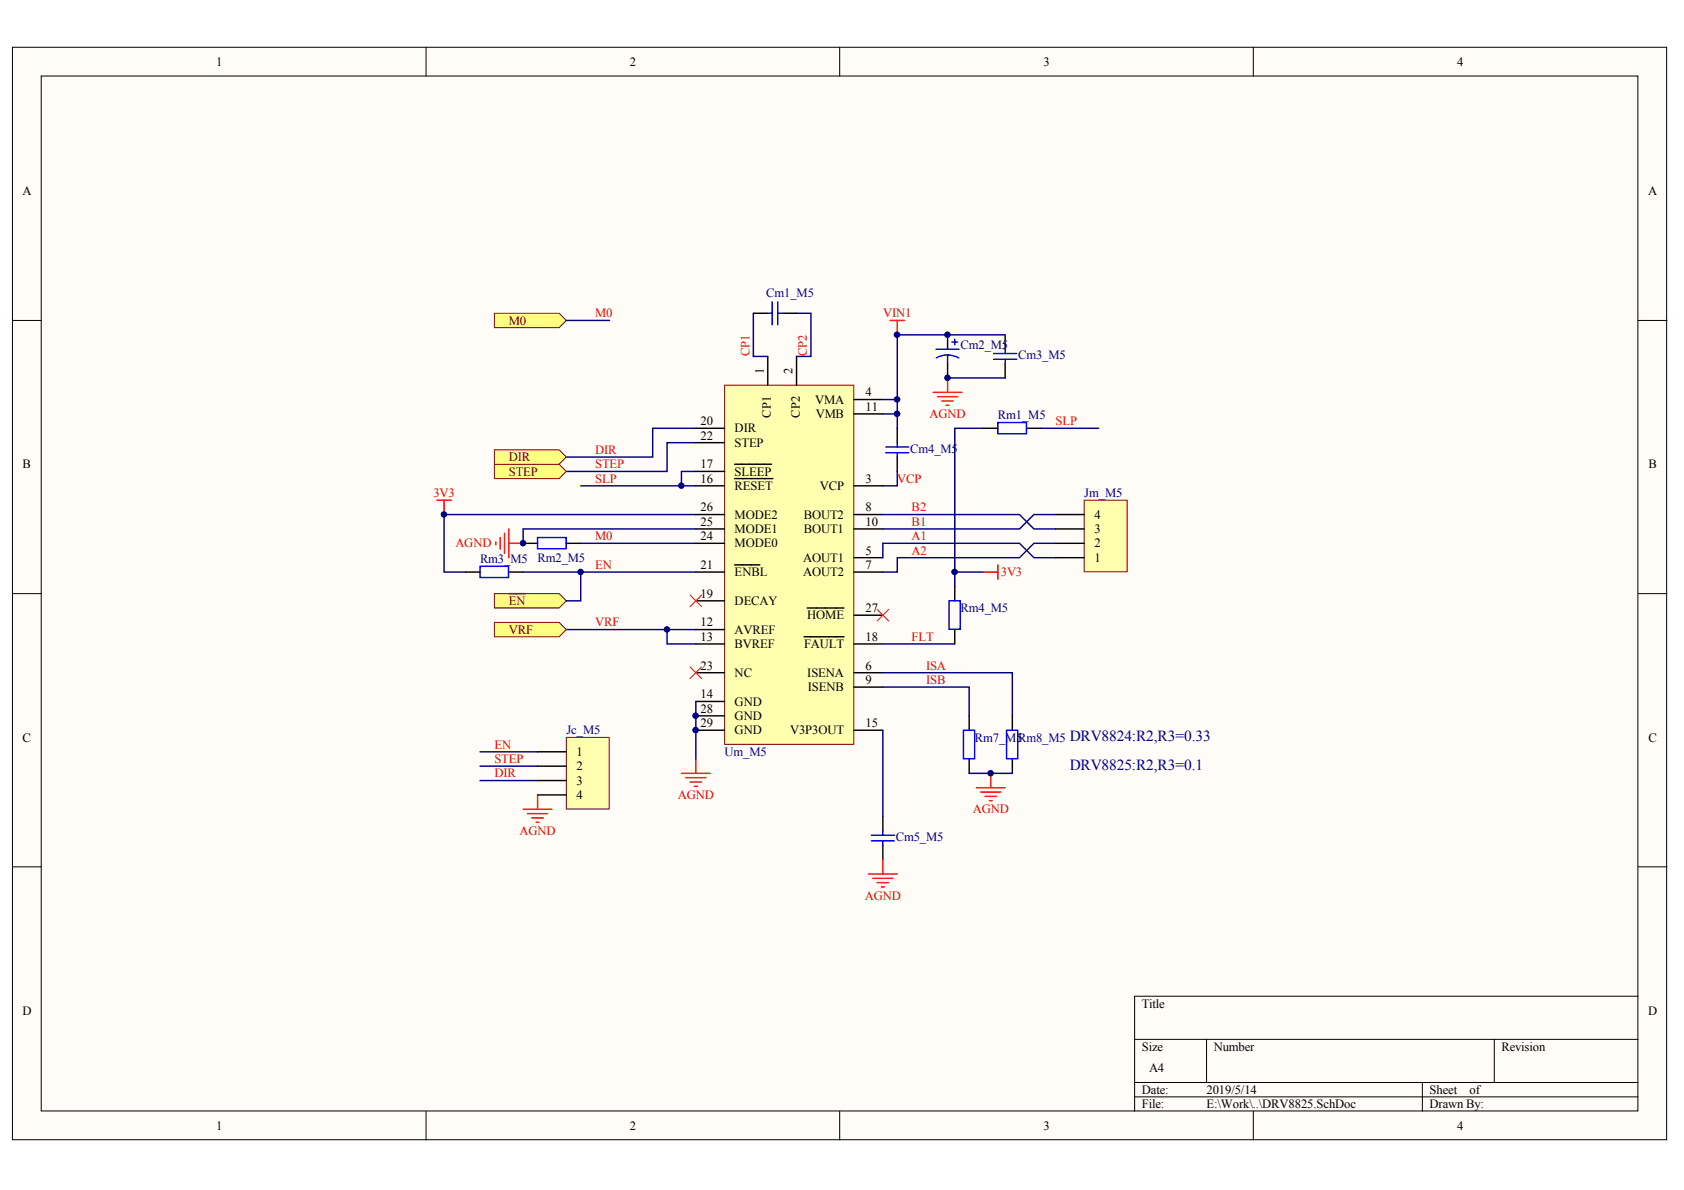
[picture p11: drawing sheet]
<svg xmlns="http://www.w3.org/2000/svg" width="297mm" height="210mm" viewBox="0 0 297 210" stroke-linecap="round" stroke-linejoin="round" font-family="sans-serif">
<defs><g id="words">
<g font-size="2.7" fill="#000080">
<text x="188.7" y="130.8">DRV8824:R2,R3=0.33</text>
<text x="188.7" y="135.8">DRV8825:R2,R3=0.1</text>
</g>
<g font-size="2.2">
<text x="38.2" y="11.6">1</text>
<text x="111.1" y="11.6">2</text>
<text x="184.1" y="11.6">3</text>
<text x="257" y="11.6">4</text>
<text x="3.9" y="34.4">A</text>
<text x="290.7" y="34.4">A</text>
<text x="134.7" y="65.9" transform="rotate(-90 134.7 65.9)">1</text>
<text x="139.8" y="65.9" transform="rotate(-90 139.8 65.9)">2</text>
<text x="143.8" y="71.2">VMA</text>
<text x="152.7" y="69.9">4</text>
<text x="123.6" y="75">20</text>
<text x="123.6" y="77.5">22</text>
<text x="129.6" y="76.3">DIR</text>
<text x="136" y="73.6" transform="rotate(-90 136 73.6)">CP1</text>
<text x="141.1" y="73.6" transform="rotate(-90 141.1 73.6)">CP2</text>
<text x="143.9" y="73.7">VMB</text>
<text x="152.7" y="72.5">11</text>
<text x="4" y="82.6">B</text>
<text x="123.6" y="82.6">17</text>
<text x="129.6" y="83.9">SLEEP</text>
<text x="129.6" y="78.8">STEP</text>
<text x="290.8" y="82.6">B</text>
<text x="123.6" y="85.1">16</text>
<text x="129.6" y="86.4">RESET</text>
<text x="144.6" y="86.4">VCP</text>
<text x="152.7" y="85.1">3</text>
<text x="123.6" y="95.3">24</text>
<text x="123.6" y="92.8">25</text>
<text x="123.6" y="90.2">26</text>
<text x="129.6" y="94">MODE1</text>
<text x="129.6" y="91.5">MODE2</text>
<text x="141.8" y="91.5">BOUT2</text>
<text x="141.8" y="94">BOUT1</text>
<text x="152.7" y="90.2">8</text>
<text x="152.7" y="92.8">10</text>
<text x="193" y="94">3</text>
<text x="193" y="91.5">4</text>
<text x="123.6" y="100.4">21</text>
<text x="129.6" y="101.6">ENBL</text>
<text x="129.6" y="96.6">MODE0</text>
<text x="141.7" y="99.1">AOUT1</text>
<text x="141.7" y="101.6">AOUT2</text>
<text x="152.7" y="97.8">5</text>
<text x="152.7" y="100.4">7</text>
<text x="193" y="99.1">1</text>
<text x="193" y="96.6">2</text>
<text x="123.6" y="105.4">19</text>
<text x="129.6" y="106.7">DECAY</text>
<text x="152.7" y="108">27</text>
<text x="123.6" y="110.5">12</text>
<text x="123.6" y="113">13</text>
<text x="129.6" y="111.8">AVREF</text>
<text x="142.4" y="109.2">HOME</text>
<text x="152.7" y="113">18</text>
<text x="123.6" y="118.1">23</text>
<text x="129.6" y="114.3">BVREF</text>
<text x="129.6" y="119.4">NC</text>
<text x="141.8" y="114.3">FAULT</text>
<text x="142.4" y="119.4">ISENA</text>
<text x="152.7" y="118.1">6</text>
<text x="123.6" y="123.2">14</text>
<text x="123.6" y="125.7">28</text>
<text x="129.6" y="124.5">GND</text>
<text x="142.5" y="121.9">ISENB</text>
<text x="152.7" y="120.6">9</text>
<text x="4" y="130.8">C</text>
<text x="123.6" y="128.3">29</text>
<text x="129.6" y="127">GND</text>
<text x="129.6" y="129.5">GND</text>
<text x="139.4" y="129.5">V3P3OUT</text>
<text x="152.7" y="128.3">15</text>
<text x="290.8" y="130.8">C</text>
<text x="101.7" y="133.3">1</text>
<text x="101.7" y="135.9">2</text>
<text x="101.7" y="138.4">3</text>
<text x="101.7" y="140.9">4</text>
<text x="3.9" y="179">D</text>
<text x="201.4" y="177.7">Title</text>
<text x="290.7" y="179">D</text>
<text x="201.4" y="185.3">Size</text>
<text x="214.1" y="185.3">Number</text>
<text x="264.8" y="185.3">Revision</text>
<text x="202.7" y="189.1">A4</text>
<text x="201.4" y="192.9">Date:</text>
<text x="201.4" y="195.5">File:</text>
<text x="212.8" y="192.9">2019/5/14</text>
<text x="212.8" y="195.5">E:\Work\..\DRV8825.SchDoc</text>
<text x="252.2" y="192.9">Sheet</text>
<text x="252.2" y="195.5">Drawn By:</text>
<text x="259.2" y="192.9">of</text>
<text x="38.2" y="199.3">1</text>
<text x="111.1" y="199.3">2</text>
<text x="184.1" y="199.3">3</text>
<text x="257" y="199.3">4</text>
</g>
<g font-size="2.2" fill="#000080">
<text x="135.2" y="52.4">Cm1_M5</text>
<text x="169.4" y="61.6">Cm2_M5</text>
<text x="179.6" y="63.3">Cm3_M5</text>
<text x="176" y="74">Rm1_M5</text>
<text x="160.5" y="79.8">Cm4_M5</text>
<text x="191.3" y="87.7">Jm_M5</text>
<text x="84.7" y="99.3">Rm3_M5</text>
<text x="94.8" y="99.1">Rm2_M5</text>
<text x="169.4" y="108">Rm4_M5</text>
<text x="99.9" y="129.5">Jc_M5</text>
<text x="172" y="130.8">Rm7_M5Rm8_M5</text>
<text x="127.8" y="133.3">Um_M5</text>
<text x="158" y="148.3">Cm5_M5</text>
</g>
<g font-size="2.2" fill="#800000">
<text x="89.7" y="57.2">M0</text>
<text x="89.7" y="83.9">STEP</text>
<text x="89.7" y="81.3">DIR</text>
<text x="89.7" y="106.7">EN</text>
<text x="89.7" y="111.8">VRF</text>
</g>
<g font-size="2.2" fill="#f00">
<text x="105" y="56">M0</text>
<text x="155.8" y="56">VIN1</text>
<text x="132.2" y="62.9" transform="rotate(-90 132.2 62.9)">CP1</text>
<text x="142.3" y="62.9" transform="rotate(-90 142.3 62.9)">CP2</text>
<text x="164" y="73.7">AGND</text>
<text x="186.2" y="75">SLP</text>
<text x="105" y="80.1">DIR</text>
<text x="105" y="82.6">STEP</text>
<text x="76.4" y="87.7">3V3</text>
<text x="105" y="85.1">SLP</text>
<text x="158.3" y="85.1">VCP</text>
<text x="105" y="95.3">M0</text>
<text x="160.8" y="95.3">A1</text>
<text x="160.8" y="92.8">B1</text>
<text x="160.8" y="90.2">B2</text>
<text x="80.3" y="96.6">AGND</text>
<text x="105" y="100.4">EN</text>
<text x="160.8" y="97.8">A2</text>
<text x="176.5" y="101.6">3V3</text>
<text x="105" y="110.5">VRF</text>
<text x="160.8" y="113">FLT</text>
<text x="163.3" y="118.1">ISA</text>
<text x="163.3" y="120.6">ISB</text>
<text x="87.2" y="132.1">EN</text>
<text x="87.2" y="134.6">STEP</text>
<text x="87.2" y="137.1">DIR</text>
<text x="119.6" y="140.9">AGND</text>
<text x="171.6" y="143.5">AGND</text>
<text x="91.6" y="147.3">AGND</text>
<text x="152.6" y="158.7">AGND</text>
</g>
</g></defs>
<g fill="#fffcf8" stroke="#000" stroke-width=".18">
<path d="M2.2 8.3h291.8v192.7h-291.8z"/>
<path d="M7.3 13.4h281.6v182.6h-281.6z"/>
</g>
<g fill="none" stroke="#000" stroke-width=".18">
<path d="M75.2 8.3v5.1M148.1 8.3v5.1M221.1 8.3v5.1M2.2 56.5h5.1M289 56.5h5M2.2 104.7h5.1M289 104.7h5M2.2 152.9h5.1M289 152.9h5M289 175.7h-88.9v20.3M75.2 196v5.1M148.1 196v5.1"/>
<path d="M200.1 183.3h88.9M200.1 190.9h88.9M200.1 193.5h88.9M212.8 183.3v7.6M221.1 196v5.1M250.9 190.9v5.1M263.6 183.3v7.6"/>
</g>
<path d="M127.8 67.9h22.8v63.4h-22.8z" fill="#ffffb0" stroke="#800000" stroke-width=".18"/>
<g fill="none" stroke="#000" stroke-width=".25">
<path d="M132.9 55.3h2.5M138 55.3h2.5M177.3 59.1v2.5M122.7 75.5h5.1M122.7 78.1h5.1M135.4 62.9v5M140.5 62.9v5M150.6 70.5h5.1M150.6 73h5.1M158.3 75.5v2.6M173.5 75.5h2.5M177.3 64.1v2.6"/>
<path d="M181.1 75.5h2.5M122.7 85.7h5.1M122.7 90.8h5.1M122.7 93.3h5.1M122.7 83.2h5.1M122.7 95.8h5.1M129.6 84.4h6.7M129.6 81.9h6.5M129.6 99.6h4.4M150.6 85.7h5.1M150.6 98.4h5.1M150.6 90.8h5.1"/>
<path d="M150.6 93.3h5.1M158.3 80.6v2.6M122.7 118.7h5.1M122.7 100.9h5.1M122.7 111.1h5.1M122.7 113.6h5.1M122.7 106h5.1M141.8 112.3h7.1M142.4 107.2h6.5M150.6 118.7h5.1M150.6 100.9h5.1M150.6 113.6h5.1"/>
<path d="M150.6 108.5h5.1M168.4 103.4v2.6M168.4 111.1v2.5M122.7 123.7h5.1M122.7 128.8h5.1M122.7 126.3h5.1M150.6 121.2h5.1M150.6 128.8h5.1M171 126.3v2.5M171 133.9v2.5M178.6 126.3v2.5M178.6 133.9v2.5"/>
<path d="M155.7 144v2.6M155.7 149.1v2.5"/>
</g>
<g fill="none" stroke="#000080" stroke-width=".25">
<path d="M132.9 55.3v7.6h2.5M140.5 55.3h2.5v7.6h-2.5M122.7 78.1h-5v5.1h-17.8M122.7 75.5h-7.6v5.1h-15.2M155.7 70.5h2.6v5M155.7 73h2.6M173.5 75.5h-5.1v25.4M183.6 75.5h10.2M102.4 95.8h20.3M120.2 85.7h2.5M122.7 83.2h-2.5v2.5h-17.8M155.7 90.8h24.1l2.6 2.5h3.8"/>
<path d="M155.7 98.4v-2.6h24.1l2.6 2.6h3.8M158.3 83.2v2.5h-2.6M186.2 90.8h-3.8l-2.6 2.5h-24.1M186.2 95.8h-3.8l-2.6 2.6h-21.5v2.5h-2.6M92.3 100.9h30.4M99.9 111.1h22.8M117.7 111.1v2.5h5M155.7 118.7h22.9v7.6M155.7 113.6h12.7M173.5 100.9h-5.1v2.5M122.7 123.7v10.2M155.7 121.2h15.3v5.1"/>
<path d="M171 136.4h7.6"/>
</g>
<path d="M157 56.5h2.5M158.3 56.5v2.6M120.2 136.4h5.1M121 137.2h3.5M121.7 137.9h2.1M122.5 138.7h.5M122.7 133.9v2.5M153.2 154.2h5.1M153.9 154.9h3.6M154.7 155.7h2M155.5 156.4h.5M155.7 151.6v2.6" fill="none" stroke="#f00" stroke-width=".25"/>
<g fill="none" stroke="#00f" stroke-width=".25">
<path d="M135.4 55.3h.8M136.2 53.2v4.1M137.2 53.2v4.1M137.2 55.3h.8M156.2 78.8h4.1M156.2 79.9h4.1M158.3 78.1v.7M158.3 79.9v.7M175.3 62.4h4M175.3 63.4h4M176 74.5h5.1v2h-5.1zM177.3 61.6v.8"/>
<path d="M177.3 63.4v.7M167.4 106h2v5h-2zM169.9 128.8h2v5h-2zM177.5 128.8h2v5h-2zM153.7 147.3h4.1M153.7 148.3h4.1M155.7 146.6v.7M155.7 148.3v.8"/>
</g>
<path d="M121.7 105l2.1 2M121.7 117.6l2.1 2.1M123.8 105l-2.1 2M123.8 117.6l-2.1 2.1M154.7 107.5l2 2M156.7 107.5l-2 2" fill="none" stroke="#f00" stroke-width=".18"/>
<path d="M191.2 88.2h7.6v12.7h-7.6z" fill="#ffffb0" stroke="#800000" stroke-width=".18"/>
<path d="M92.3 95.8h2.5M99.9 95.8h2.5M186.2 98.4h5.1M186.2 95.8h5.1M186.2 93.3h5.1M186.2 90.8h5.1M82.1 100.9h2.6M89.7 100.9h2.6" fill="none" stroke="#000" stroke-width=".25"/>
<path d="M77.1 88.2h2.5M78.3 88.2v2.6M87.5 95.6v.5M88.2 94.8v2M89 94.1v3.5M89.7 93.3v5.1M89.7 95.8h2.6M176 99.6v2.6M173.5 100.9h2.5" fill="none" stroke="#f00" stroke-width=".25"/>
<path d="M84.7 99.9h5v2h-5zM94.8 94.8h5v2h-5z" fill="none" stroke="#00f" stroke-width=".25"/>
<g fill="#ffff80" stroke="#800000" stroke-width=".18">
<path d="M87.2 81.9h11.4l1.3 1.3-1.3 1.2h-11.4z" fill-rule="evenodd"/>
<path d="M87.2 79.3h11.4l1.3 1.3-1.3 1.3h-11.4z" fill-rule="evenodd"/>
<path d="M87.2 104.7h11.4l1.3 1.3-1.3 1.2h-11.4z" fill-rule="evenodd"/>
</g>
<path d="M89.7 104.7h3" fill="none" stroke="#800000" stroke-width=".25"/>
<path d="M177.3 59.1h-19v11.4M167.1 66.7h10.2M122.7 90.8h-44.4v10.1h3.8M122.7 93.3h-30.4v2.5M102.4 100.9v5.1h-2.5" fill="none" stroke="#000080" stroke-width=".25"/>
<path d="M167.1 59.1v2.5M167.1 64.1v2.6" fill="none" stroke="#000" stroke-width=".25"/>
<path d="M168.4 59.8v1M165.1 61.6h4.1M167.1 62.6l.9 .1 1.1 .4M167.1 62.6l-1.2 .2-.7 .3M167.1 62.6v1.5M167.9 60.3h1" fill="none" stroke="#00f" stroke-width=".25"/>
<path d="M164.6 69.2h5.1M165.4 70h3.5M166.1 70.7h2.1M166.9 71.5h.5M167.1 66.7v2.5" fill="none" stroke="#f00" stroke-width=".25"/>
<path d="M87.2 55.3h11.4l1.3 1.2-1.3 1.3h-11.4z" fill-rule="evenodd" fill="#ffff80" stroke="#800000" stroke-width=".18"/>
<path d="M99.9 56.5h7.6M155.7 128.8v15.2" fill="none" stroke="#000080" stroke-width=".25"/>
<path d="M172.2 138.9h5.1M173 139.7h3.5M174.8 136.4v2.5M173.7 140.5h2.1M174.5 141.2h.5" fill="none" stroke="#f00" stroke-width=".25"/>
<path d="M87.2 109.8h11.4l1.3 1.3-1.3 1.2h-11.4z" fill-rule="evenodd" fill="#ffff80" stroke="#800000" stroke-width=".18"/>
<path d="M92.3 142.8h5.1M93 143.5h3.6M93.8 144.3h2M94.6 145h.5M94.8 140.2v2.6" fill="none" stroke="#f00" stroke-width=".25"/>
<path d="M84.7 132.6h10.1M84.7 135.1h10.1M84.7 137.7h10.1" fill="none" stroke="#000080" stroke-width=".25"/>
<path d="M99.9 130.1h7.6v12.6h-7.6z" fill="#ffffb0" stroke="#800000" stroke-width=".18"/>
<path d="M94.8 132.6h5.1M94.8 135.1h5.1M94.8 137.7h5.1M94.8 140.2h5.1" fill="none" stroke="#000" stroke-width=".25"/>
<g fill="#000080" stroke="#000080" stroke-width=".18">
<circle cx="78.3" cy="90.7" r=".48"/>
<circle cx="92.3" cy="95.8" r=".48"/>
<circle cx="102.4" cy="100.9" r=".48"/>
<circle cx="117.6" cy="111" r=".48"/>
<circle cx="120.2" cy="85.7" r=".48"/>
<circle cx="122.7" cy="128.8" r=".49"/>
<circle cx="122.7" cy="126.2" r=".49"/>
<circle cx="158.2" cy="73" r=".49"/>
<circle cx="158.2" cy="70.4" r=".49"/>
<circle cx="158.2" cy="59" r=".49"/>
<circle cx="167.1" cy="66.6" r=".48"/>
<circle cx="167.1" cy="59" r=".48"/>
<circle cx="168.4" cy="100.9" r=".49"/>
<circle cx="174.7" cy="136.4" r=".48"/>
</g>
<use href="#words"/>
</svg>
